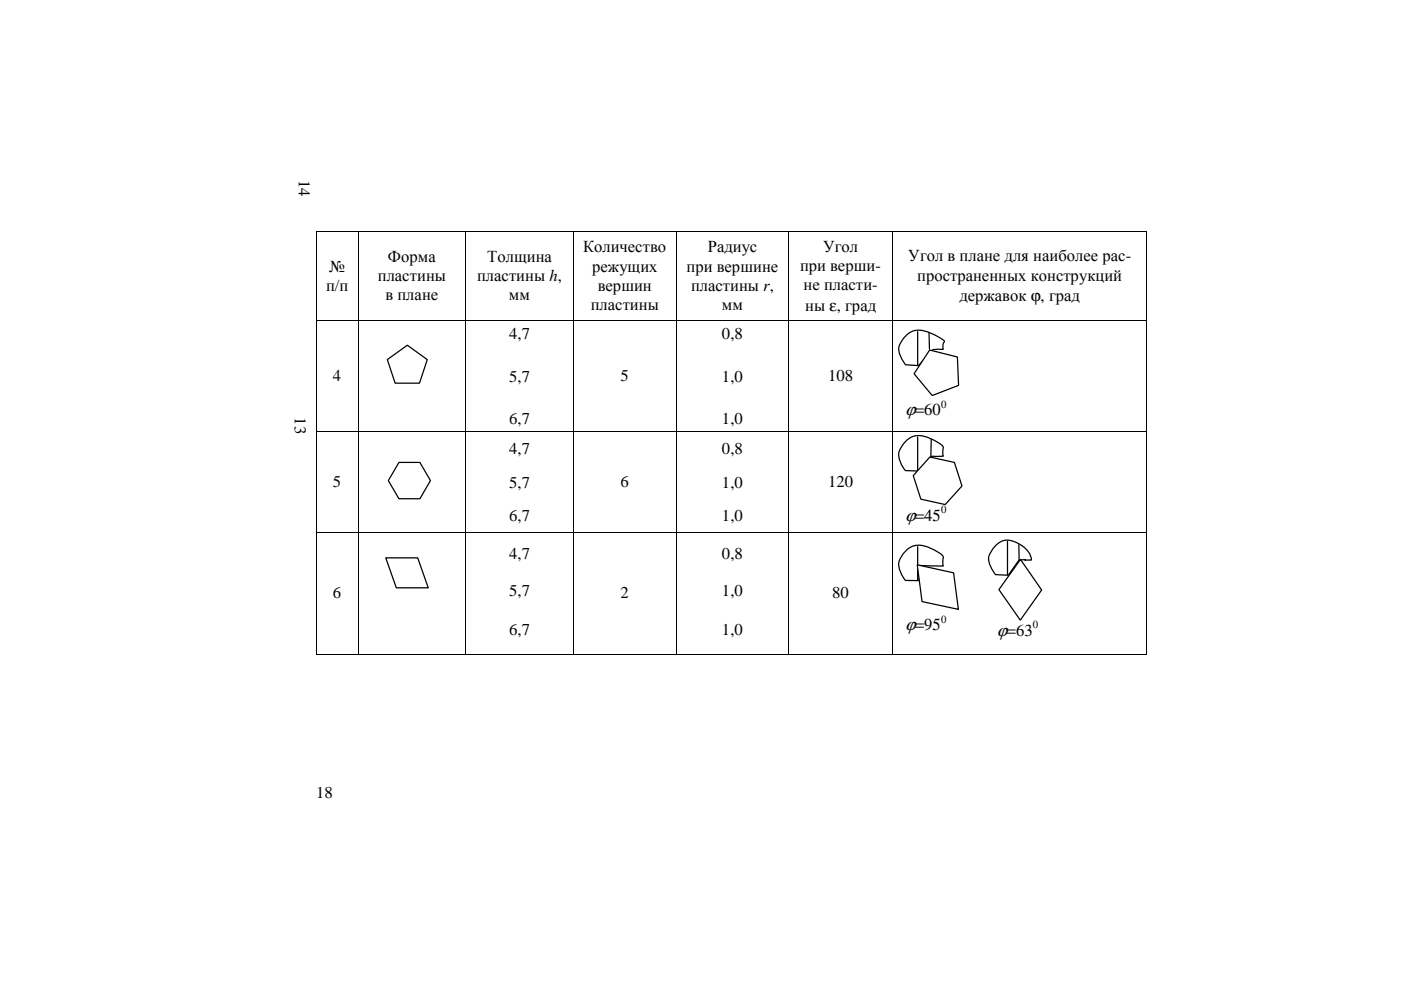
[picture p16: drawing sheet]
<svg xmlns="http://www.w3.org/2000/svg" width="297mm" height="210mm" viewBox="0 0 297 210" stroke-linecap="round" stroke-linejoin="round" font-family="sans-serif">
<defs><g id="words">
<g font-size="3.7">
<text x="191.9" y="88">ϕ=60</text>
<text x="191.9" y="110.4">ϕ=45</text>
<text x="191.9" y="133.6">ϕ=95</text>
<text x="211.4" y="134.8">ϕ=63</text>
</g>
<g font-size="3.5">
<text x="63.3" y="38.2" transform="rotate(90 63.3 38.2)">14</text>
<text x="123.7" y="53.5">Количество</text>
<text x="150.1" y="53.5">Радиус</text>
<text x="174.5" y="53.4">Угол</text>
<text x="69.8" y="57.6">№</text>
<text x="80.1" y="59.6">пластины</text>
<text x="82.3" y="55.6">Форма</text>
<text x="101.2" y="59.6">пластины h,</text>
<text x="103.3" y="55.6">Толщина</text>
<text x="125.6" y="57.6">режущих</text>
<text x="145.6" y="57.6">при вершине</text>
<text x="169.6" y="57.4">при верши-</text>
<text x="192.6" y="55.4">Угол в плане для наиболее рас-</text>
<text x="194.5" y="59.5">пространенных конструкций</text>
<text x="69.1" y="61.6">п/п</text>
<text x="81.7" y="63.7">в плане</text>
<text x="107.9" y="63.7">мм</text>
<text x="125.3" y="65.7">пластины</text>
<text x="126.7" y="61.6">вершин</text>
<text x="146.5" y="61.6">пластины r,</text>
<text x="153.1" y="65.7">мм</text>
<text x="170.4" y="61.5">не пласти-</text>
<text x="170.7" y="65.9">ны ε, град</text>
<text x="203.4" y="63.8">державок ϕ, град</text>
<text x="107.9" y="71.8">4,7</text>
<text x="153.1" y="71.8">0,8</text>
<text x="70.6" y="80.8">4</text>
<text x="107.9" y="80.9">5,7</text>
<text x="131.6" y="80.8">5</text>
<text x="153.1" y="80.9">1,0</text>
<text x="175.6" y="80.8">108</text>
<text x="62.5" y="88.5" transform="rotate(90 62.5 88.5)">13</text>
<text x="107.9" y="89.9">6,7</text>
<text x="153.1" y="89.9">1,0</text>
<text x="107.9" y="96.3">4,7</text>
<text x="153.1" y="96.3">0,8</text>
<text x="70.6" y="103.3">5</text>
<text x="107.9" y="103.4">5,7</text>
<text x="131.6" y="103.3">6</text>
<text x="153.1" y="103.4">1,0</text>
<text x="175.6" y="103.3">120</text>
<text x="107.9" y="110.5">6,7</text>
<text x="153.1" y="110.5">1,0</text>
<text x="107.9" y="118.5">4,7</text>
<text x="153.1" y="118.5">0,8</text>
<text x="70.6" y="126.8">6</text>
<text x="107.9" y="126.3">5,7</text>
<text x="131.6" y="126.8">2</text>
<text x="153.1" y="126.3">1,0</text>
<text x="176.4" y="126.8">80</text>
<text x="107.9" y="134.7">6,7</text>
<text x="153.1" y="134.7">1,0</text>
<text x="67" y="169.2">18</text>
</g>
<g font-size="2.3">
<text x="199.5" y="86.4">0</text>
<text x="199.5" y="108.8">0</text>
<text x="199.5" y="132">0</text>
<text x="219" y="133.2">0</text>
</g>
</g></defs>
<g fill="#000">
<path d="M66.9 49h.2v.1h-.2zM75.9 49h.1v.1h-.1zM98.7 49h.1v.1h-.1zM121.5 49h.2v.1h-.2zM143.3 49h.2v.1h-.2zM167.1 49h.2v.1h-.2zM189.2 49h.2v.1h-.2zM243.1 49h.1v.1h-.1zM66.9 67.8h.2v.1h-.2zM66.9 73.4h.2v.2h-.2zM75.9 67.8h.1v.1h-.1zM75.9 73.4h.1v.2h-.1z"/>
<path d="M98.7 67.8h.1v.1h-.1zM98.7 73.4h.1v.2h-.1zM121.5 67.8h.2v.1h-.2zM121.5 73.4h.2v.2h-.2zM143.3 67.8h.2v.1h-.2zM143.3 73.4h.2v.2h-.2zM167.1 67.8h.2v.1h-.2zM167.1 73.4h.2v.2h-.2zM189.2 67.8h.2v.1h-.2zM189.2 73.4h.2v.2h-.2zM243.1 67.8h.1v.1h-.1zM243.1 73.4h.1v.2h-.1z"/>
<path d="M66.9 85.9h.2v.1h-.2zM66.9 91.5h.2v.2h-.2zM66.9 98.6h.2v.2h-.2zM75.9 85.9h.1v.1h-.1zM75.9 91.5h.1v.2h-.1zM75.9 98.6h.1v.2h-.1zM98.7 85.9h.1v.1h-.1zM98.7 91.5h.1v.2h-.1zM98.7 98.6h.1v.2h-.1zM121.5 85.9h.2v.1h-.2zM121.5 91.5h.2v.2h-.2zM121.5 98.6h.2v.2h-.2z"/>
<path d="M143.3 85.9h.2v.1h-.2zM143.3 91.5h.2v.2h-.2zM143.3 98.6h.2v.2h-.2zM167.1 85.9h.2v.1h-.2zM167.1 91.5h.2v.2h-.2zM167.1 98.6h.2v.2h-.2zM189.2 85.9h.2v.1h-.2zM189.2 91.5h.2v.2h-.2zM189.2 98.6h.2v.2h-.2zM243.1 85.9h.1v.1h-.1zM243.1 91.5h.1v.2h-.1zM243.1 98.6h.1v.2h-.1z"/>
<path d="M66.9 105.7h.2v.2h-.2zM66.9 112.8h.2v.2h-.2zM75.9 105.7h.1v.2h-.1zM75.9 112.8h.1v.2h-.1zM98.7 105.7h.1v.2h-.1zM98.7 112.8h.1v.2h-.1zM121.5 105.7h.2v.2h-.2zM121.5 112.8h.2v.2h-.2zM143.3 105.7h.2v.2h-.2zM143.3 112.8h.2v.2h-.2zM167.1 105.7h.2v.2h-.2zM167.1 112.8h.2v.2h-.2z"/>
<path d="M189.2 105.7h.2v.2h-.2zM189.2 112.8h.2v.2h-.2zM243.1 105.7h.1v.2h-.1zM243.1 112.8h.1v.2h-.1zM66.9 121.8h.2v.2h-.2zM66.9 128.4h.2v.1h-.2zM66.9 138.6h.2v.2h-.2zM75.9 121.8h.1v.2h-.1zM75.9 128.4h.1v.1h-.1zM75.9 138.6h.1v.2h-.1zM98.7 121.8h.1v.2h-.1zM98.7 128.4h.1v.1h-.1z"/>
<path d="M98.7 138.6h.1v.2h-.1zM121.5 121.8h.2v.2h-.2zM121.5 128.4h.2v.1h-.2zM121.5 138.6h.2v.2h-.2zM143.3 121.8h.2v.2h-.2zM143.3 128.4h.2v.1h-.2zM143.3 138.6h.2v.2h-.2zM167.1 121.8h.2v.2h-.2zM167.1 128.4h.2v.1h-.2zM167.1 138.6h.2v.2h-.2zM189.2 121.8h.2v.2h-.2zM189.2 128.4h.2v.1h-.2z"/>
<path d="M189.2 138.6h.2v.2h-.2zM243.1 121.8h.1v.2h-.1zM243.1 128.4h.1v.1h-.1zM243.1 138.6h.1v.2h-.1z"/>
</g>
<g fill="none" stroke="#000" stroke-width=".21">
<path d="M67 49.1v18.7M67.1 49.1h8.8M75.9 49.1v18.7M76 49.1h22.7M98.8 49.1v18.7M98.8 49.1h22.7M121.6 49.1v18.7M121.7 49.1h21.6M143.4 49.1v18.7M143.5 49.1h23.6M167.2 49.1v18.7M167.3 49.1h21.9"/>
<path d="M189.3 49.1v18.7M189.4 49.1h53.7M243.2 49.1v18.7M67 67.9v5.5M67 73.6v12.3M67.1 67.9h8.8M75.9 67.9v5.5M75.9 73.6v12.3M76 67.9h22.7M98.8 67.9v5.5M98.8 73.6v12.3M98.8 67.9h22.7"/>
<path d="M121.6 67.9v5.5M121.6 73.6v12.3M121.7 67.9h21.6M143.4 67.9v5.5M143.4 73.6v12.3M143.5 67.9h23.6M167.2 67.9v5.5M167.2 73.6v12.3M167.3 67.9h21.9M189.3 67.9v5.5M189.3 73.6v12.3M189.4 67.9h53.7"/>
<path d="M243.2 67.9v5.5M243.2 73.6v12.3M67 86v5.5M67 91.7v6.9M67 98.8v6.9M67.1 91.6h8.8M75.9 86v5.5M75.9 91.7v6.9M75.9 98.8v6.9M76 91.6h22.7M98.8 86v5.5M98.8 91.7v6.9"/>
<path d="M98.8 98.8v6.9M98.8 91.6h22.7M121.6 86v5.5M121.6 91.7v6.9M121.6 98.8v6.9M121.7 91.6h21.6M143.4 86v5.5M143.4 91.7v6.9M143.4 98.8v6.9M143.5 91.6h23.6M167.2 86v5.5M167.2 91.7v6.9"/>
<path d="M167.2 98.8v6.9M167.3 91.6h21.9M189.3 86v5.5M189.3 91.7v6.9M189.3 98.8v6.9M189.4 91.6h53.7M243.2 86v5.5M243.2 91.7v6.9M243.2 98.8v6.9M67 105.9v6.9M67 113v8.8M67.1 112.9h8.8"/>
<path d="M75.9 105.9v6.9M75.9 113v8.8M76 112.9h22.7M98.8 105.9v6.9M98.8 113v8.8M98.8 112.9h22.7M121.6 105.9v6.9M121.6 113v8.8M121.7 112.9h21.6M143.4 105.9v6.9M143.4 113v8.8M143.5 112.9h23.6"/>
<path d="M167.2 105.9v6.9M167.2 113v8.8M167.3 112.9h21.9M189.3 105.9v6.9M189.3 113v8.8M189.4 112.9h53.7M243.2 105.9v6.9M243.2 113v8.8M67 122v6.4M67 128.5v10.1M67.1 138.7h8.8M75.9 122v6.4"/>
<path d="M75.9 128.5v10.1M76 138.7h22.7M98.8 122v6.4M98.8 128.5v10.1M98.8 138.7h22.7M121.6 122v6.4M121.6 128.5v10.1M121.7 138.7h21.6M143.4 122v6.4M143.4 128.5v10.1M143.5 138.7h23.6M167.2 122v6.4"/>
<path d="M167.2 128.5v10.1M167.3 138.7h21.9M189.3 122v6.4M189.3 128.5v10.1M189.4 138.7h53.7M243.2 122v6.4M243.2 128.5v10.1"/>
</g>
<g fill="#fff">
<path d="M232.2 144.1h8.8v8.8h-8.8z" fill-rule="evenodd"/>
<path d="M63.6 147h17.5v14.1h-17.5z" fill-rule="evenodd"/>
<path d="M56.1 82.8h9.7v9.2h-9.7z" fill-rule="evenodd"/>
<path d="M82.1 76.2l4.3-3 4.2 3-1.7 5h-5.1z" fill-rule="evenodd"/>
</g>
<path d="M82.1 76.2l4.3-3 4.2 3-1.7 5h-5.1z" fill="none" stroke="#000" stroke-width=".26"/>
<path d="M84.6 98h4.4l2.3 3.9-2.3 3.8h-4.4l-2.3-3.8z" fill-rule="evenodd" fill="#fff"/>
<path d="M84.6 98h4.4l2.3 3.9-2.3 3.8h-4.4l-2.3-3.8z" fill="none" stroke="#000" stroke-width=".26"/>
<path d="M81.8 118.3h6.8l2.2 6.3h-6.8z" fill="#fff"/>
<path d="M81.8 118.3h6.8l2.2 6.3h-6.8z" fill="none" stroke="#000" stroke-width=".26"/>
<path d="M192 71.2a4.4 4.4 0 0 1 5.5-.5l2 1.1 .7 .5v.2a1.57 1.57 0 0 0-.2 1.6h-2.2l-3.1 3.4-2.7-.2-.6-.8a3.4 3.4 0 0 1 .1-4.7z" fill-rule="evenodd" fill="#fff"/>
<path d="M192 71.2a4.4 4.4 0 0 1 5.5-.5l2 1.1 .7 .5v.2a1.57 1.57 0 0 0-.2 1.6h-2.2l-3.1 3.4-2.7-.2-.6-.8a3.4 3.4 0 0 1 .1-4.7z" fill="none" stroke="#000" stroke-width=".26"/>
<path d="M189.4 83.3h14.6v7.2h-14.6z" fill-rule="evenodd" fill="#fff"/>
<path d="M194.6 70.3v7M197 70.5l.1 3.5" fill="none" stroke="#000" stroke-width=".26"/>
<path d="M197.1 74.2l5.9 1.5 .2 6-5.5 2.2-3.9-4.7z" fill-rule="evenodd" fill="#fff"/>
<path d="M197.1 74.2l5.9 1.5 .2 6-5.5 2.2-3.9-4.7z" fill="none" stroke="#000" stroke-width=".26"/>
<path d="M192 93.6a4.3 4.3 0 0 1 5.3-.6l1.9 1a1.02 1.02 0 0 1 .7 1.5l.1 1.2h-2.4l-1.9 2.3-1 .9-2.7-.1-.3-.4a3.9 3.9 0 0 1-.2-5.3z" fill-rule="evenodd" fill="#fff"/>
<path d="M192 93.6a4.3 4.3 0 0 1 5.3-.6l1.9 1a1.02 1.02 0 0 1 .7 1.5l.1 1.2h-2.4l-1.9 2.3-1 .9-2.7-.1-.3-.4a3.9 3.9 0 0 1-.2-5.3z" fill="none" stroke="#000" stroke-width=".26"/>
<path d="M189.4 105.6h14.6v7.2h-14.6z" fill-rule="evenodd" fill="#fff"/>
<path d="M194.6 92.7v7M197.4 93.1v3.8" fill="none" stroke="#000" stroke-width=".26"/>
<path d="M197.1 96.9l5.2 1.1 1.7 5-3.6 4-5.2-1.2-1.6-5z" fill-rule="evenodd" fill="#fff"/>
<path d="M197.1 96.9l5.2 1.1 1.7 5-3.6 4-5.2-1.2-1.6-5z" fill="none" stroke="#000" stroke-width=".26"/>
<path d="M211.1 115.7a3.4 3.4 0 0 1 4.5-.6 4.8 4.8 0 0 1 3.1 3.6h-2.6l-2.3 3.3-2.7-.2-.6-.9a3.5 3.5 0 0 1-.3-4.1z" fill-rule="evenodd" fill="#fff"/>
<path d="M211.1 115.7a3.4 3.4 0 0 1 4.5-.6 4.8 4.8 0 0 1 3.1 3.6h-2.6l-2.3 3.3-2.7-.2-.6-.9a3.5 3.5 0 0 1-.3-4.1z" fill="none" stroke="#000" stroke-width=".26"/>
<path d="M208.8 130.1h14.7v7.2h-14.7z" fill-rule="evenodd" fill="#fff"/>
<path d="M213.6 114.8v7M216 115.5l.1 3.1" fill="none" stroke="#000" stroke-width=".26"/>
<path d="M192 116.8a4.3 4.3 0 0 1 5.3-.6l1.9 1.1a1.04 1.04 0 0 1 .7 1.5l.1 1.2-5.1-.1 .1 2.1-.3 1.1h-2.7l-.3-.4a4 4 0 0 1-.2-5.3z" fill-rule="evenodd" fill="#fff"/>
<path d="M192 116.8a4.3 4.3 0 0 1 5.3-.6l1.9 1.1a1.04 1.04 0 0 1 .7 1.5l.1 1.2-5.1-.1 .1 2.1-.3 1.1h-2.7l-.3-.4a4 4 0 0 1-.2-5.3z" fill="none" stroke="#000" stroke-width=".26"/>
<path d="M189.4 128.9h14.6v7.2h-14.6z" fill-rule="evenodd" fill="#fff"/>
<path d="M194.6 115.9v7.1" fill="none" stroke="#000" stroke-width=".26"/>
<path d="M194.5 119.8l7.7 1.7 1 7.7-7.7-1.6z" fill="#fff"/>
<path d="M194.5 119.8l7.7 1.7 1 7.7-7.7-1.6z" fill="none" stroke="#000" stroke-width=".26"/>
<path d="M216.4 118.6l4.4 6.5-4.5 6.4-4.5-6.5z" fill="#fff"/>
<path d="M216.4 118.6l4.4 6.5-4.5 6.4-4.5-6.5z" fill="none" stroke="#000" stroke-width=".26"/>
<path d="M54.4 38.2h12.3v11.3h-12.3z" fill-rule="evenodd" fill="#fff"/>
<use href="#words"/>
</svg>
